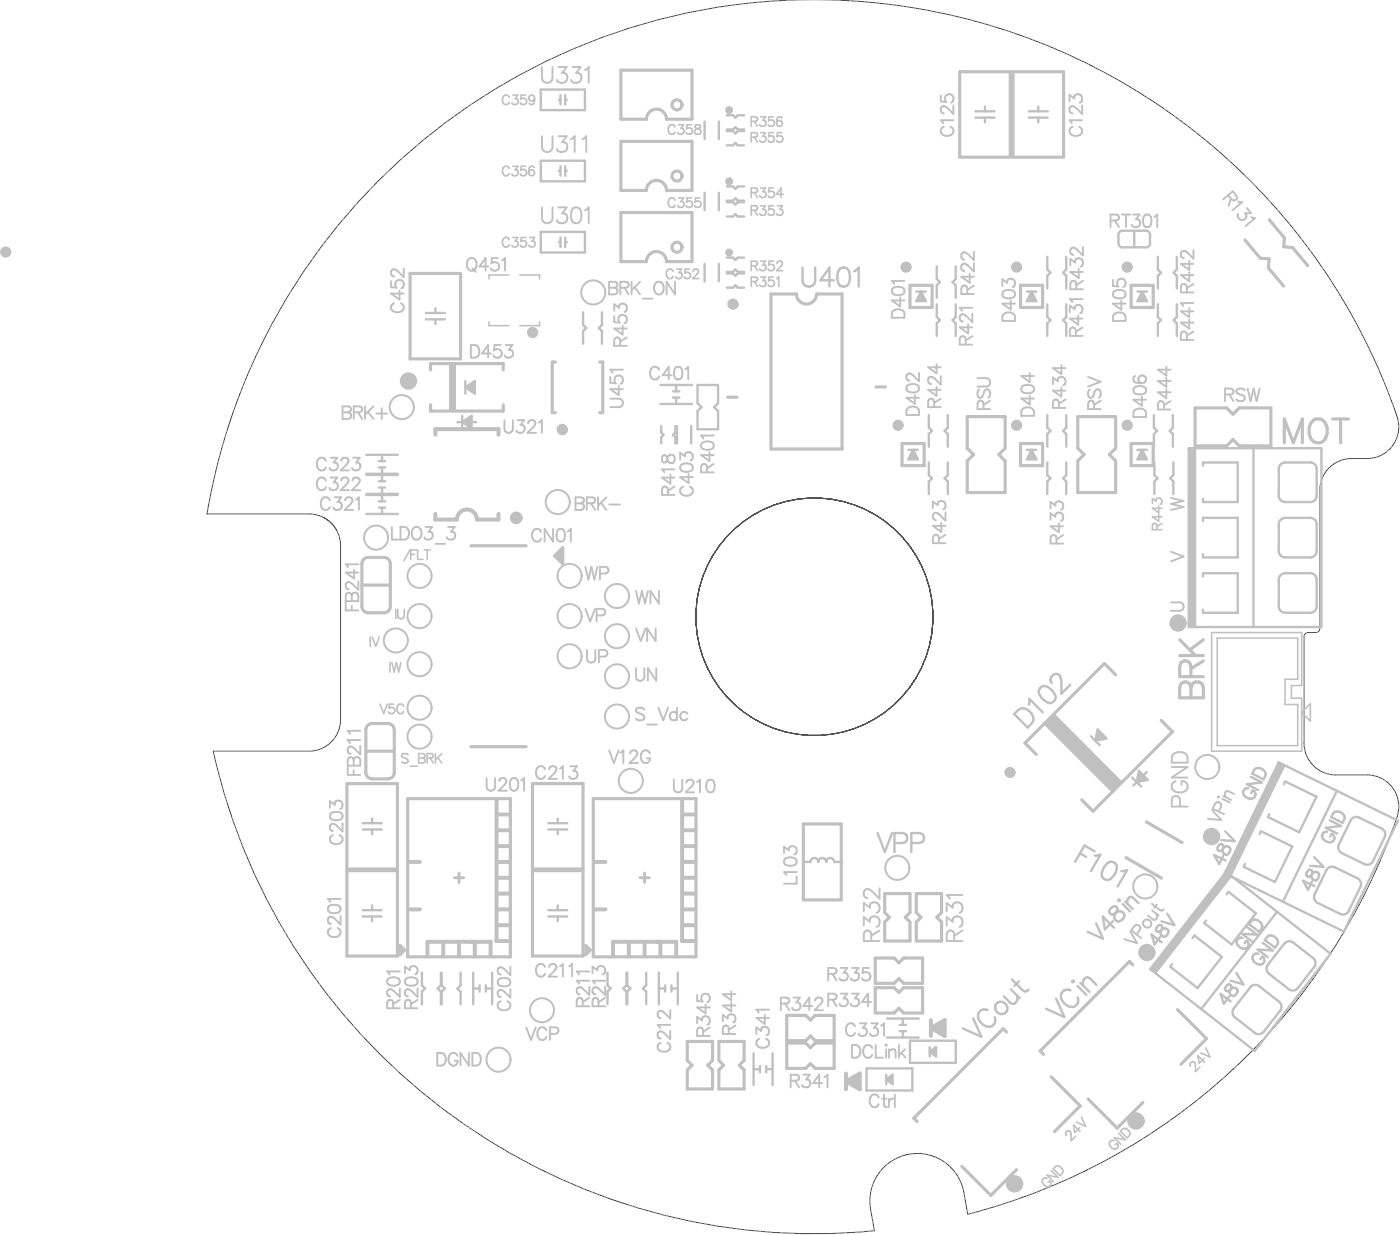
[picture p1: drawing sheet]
<svg xmlns="http://www.w3.org/2000/svg" width="295mm" height="260mm" viewBox="0 0 295 260" stroke-linecap="round" stroke-linejoin="round" font-family="sans-serif">
<g fill="none" stroke="#5a5a5a" stroke-width=".21">
<path d="M77.6 40.3a129.6 129.6 0 0 1 217 48.4 6.7 6.7 0 0 1-6.6 7.8 10.4 10.4 0 0 0-6.9 1.1 6.7 6.7 0 0 0-3.1 5.6v29.1a.83 .83 0 0 1-.8 .9h-1.7a.83 .83 0 0 0-.8 .8v22.5a6.7 6.7 0 0 0 6.7 6.6h6.6a6.7 6.7 0 0 1 6.3 8.9 129.8 129.8 0 0 1-90.4 83.6 17.8 17.8 0 0 0-2.1-7.9 10 10 0 0 0-12.1-4.2 10 10 0 0 0-6.3 11.1l.8 4.5a129.8 129.8 0 0 1-139.3-101h20.2a6.7 6.7 0 0 0 6.6-6.6v-36.6a6.7 6.7 0 0 0-6.6-6.7h-21.5a129.4 129.4 0 0 1 34-67.9zM68.1 108.9l1.4 1 1.4 1.7"/>
<circle cx="171.5" cy="129.8" r="25"/>
</g>
<circle cx="171.6" cy="129.8" r="25" fill="none" stroke="#000" stroke-width=".21"/>
<g fill="#c0c0c0">
<path d="M186.7 227.2l1.3-.9v1.9z"/>
<path d="M195.9 221.4l1.3-1v2z"/>
<path d="M97.4 88.9l2-1.4v2.7z"/>
<path d="M98 81.5l2-1.3v2.7z"/>
<path d="M194 61.4l1 2h-2z"/>
<path d="M217.3 94.7l1 2h-2z"/>
<path d="M217.3 61.4l1 2h-2z"/>
<path d="M239.9 162.3l1.9 1.9-2.3 .4z"/>
<path d="M240.6 94.7l1 2h-2z"/>
<path d="M240.6 61.4l1 2h-2z"/>
<path d="M94.7 76.6h1.3v9.9h-1.3z"/>
<path d="M178.2 227.7l2.9-1.7v3.3z"/>
<path d="M231.2 153.6l1.9 1.9-2.4 .4z"/>
<path d="M118.5 115.3v3.4l-1.7-1.7z"/>
<path d="M192.4 94.7l1 2h-2z"/>
<path d="M196.1 216.4l2.9-1.6v3.3z"/>
<path d="M221.9 150.4l14.3 14.4-1.8 1.8-14.3-14.4z"/>
<circle cx="1.2" cy="53.1" r="1.03"/>
<circle cx="86.1" cy="80.2" r="1.69"/>
<circle cx="112.2" cy="70" r="1.03"/>
<circle cx="154.4" cy="64" r="1.03"/>
<circle cx="241.6" cy="200.5" r="1.69"/>
<circle cx="189.2" cy="89.5" r="1.03"/>
<circle cx="214.1" cy="89.5" r="1.03"/>
<circle cx="214.1" cy="56.2" r="1.03"/>
<circle cx="237.4" cy="89.5" r="1.03"/>
<circle cx="237.4" cy="56.2" r="1.03"/>
<circle cx="248.2" cy="131.2" r="1.69"/>
<circle cx="255.3" cy="176.1" r="1.69"/>
<circle cx="118.4" cy="90.4" r="1.03"/>
<circle cx="213.8" cy="249.2" r="1.69"/>
<circle cx="212.8" cy="162.6" r="1.03"/>
<circle cx="239.3" cy="236" r="1.69"/>
<circle cx="190.9" cy="56.2" r="1.03"/>
</g>
<circle cx="171.6" cy="129.8" r="25" fill="none" stroke="#000" stroke-width=".21"/>
<g fill="none" stroke="#c0c0c0" stroke-width=".5">
<path d="M117.7 36h.4M117.7 21h.4M119.1 36h.3M119.1 21h.3M153.1 39.2h1.3l.5 .5 .5-.5h1.4M153.1 30.6h1.3l.5-.5 .5 .5h1.4M153.1 27.6h1.3M153.1 27.3h1.3l.5-.5 .5 .5h1.4M153.1 24.3h1.3l.5 .5 .5-.5h1.4M155.4 27.6h1.4M117.7 51h.4M118.1 50v2"/>
<path d="M119.1 51h.3M119.1 50v2M153.1 57.6h1.3l.5 .5 .5-.5h1.4M153.1 57.2h1.3l.5-.5 .5 .5h1.4M153.1 54.2h1.3l.5 .5 .5-.5h1.4M153.1 45.6h1.3l.5-.5 .5 .5h1.4M153.1 42.6h1.3l.5 .5 .5-.5h1.4M153.1 42.2h1.3M155.4 42.2h1.4M91.7 64.9v1M91.7 67.2v1M122.8 65.7v2.7"/>
<path d="M122.8 69.7v2.7M126.8 65.7v2.7M126.8 69.7v2.7M153.1 60.6h1.3l.5-.5 .5 .5h1.4M79.8 98.4h1.3M79.8 97.1h1.3M80.5 98.4v1.3M80.5 100v1.3M99.4 88.9h1M100 80.2l-2 1.3M139.3 89.7v1.3l.5 .5-.5 .5v1.4M141.8 83.7h1.3"/>
<path d="M142.3 89.7v1.3l-.5 .5 .5 .5v1.4M142.4 83.7v1.3M142.6 89.7v3.7M145.6 89.7v3.7M146.9 84.9l.9 .8-.9 .8M79.8 106.9h1.3M79.8 105.5h1.3M79.8 101.3h1.3M80.5 104.2v1.3M80.5 106.9v1.3M78.4 172.3v1M78.4 174.6v1"/>
<path d="M78.4 192.9v1M169.2 181.5h1.5M88.9 204.8v2.6l.6 .7-.6 .7M92.9 204.8v2.6l-.7 .7 .7 .7M93 204.8v2.6l.7 .7-.7 .7M99.7 208.1h1.3M101 207.4v1.4M102.4 208.1h1.3M102.4 207.4v1.4M128 204.8v2.6l.6 .7-.6 .7M132 204.8v2.6l-.7 .7 .7 .7M132.1 204.8v2.6l.7 .7-.7 .7"/>
<path d="M136.1 204.8v2.6l-.6 .7 .6 .7M138.8 208.1h1.3M140.1 207.4v1.4M141.4 208.1h1.4M141.4 207.4v1.4M158.8 225.1h1.3M161.4 225.1h1.3"/>
</g>
<g fill="none" stroke="#c0c0c0" stroke-width=".67">
<path d="M106 76.6v1.3M116.3 76.2h.7M126.3 76.2h.7M106 85.2v1.3M116.3 86.9h.7M126.3 86.9h.7M153.3 83.6h2M77.6 117.3h3.3M77.6 129h3.3M78.4 152.3h3.3M150.1 219.3v4M156.8 219.3v4"/>
<path d="M165.7 219.1h4M165.7 219.6h4l1 1M165.7 213.8h4l1 1M150.1 225.3v3.9M156.8 225.3v3.9M165.7 224.9h4"/>
</g>
<path d="M84.3 199l1 1-1 1zM123.4 199v2M134.8 184.8h2M84.6 200h.4" fill="none" stroke="#c0c0c0" stroke-width=".6"/>
<g fill="none" stroke="#c0c0c0" stroke-width=".83">
<path d="M104.7 171.5h2.7M104.9 178.1h2.5M104.9 174.8h2.5M86 191.4h2.5M86 181.5h2.5M93.4 198.3v2.7M96.7 198.3v2.9M99.2 198.3h4.2v2.7M100 198.3v2.7M104.6 198.1h2.8M104.9 191.4h2.5M104.9 181.5h2.5"/>
<path d="M104.9 194.8h2.5M104.9 188.1h2.5M104.9 184.8h2.5M125.1 191.4h2.5M125.1 181.5h2.5M129.1 198.3v2.7M132.5 198.3v2.7M135.8 198.3v2.9M138.3 198.3h4.1v2.7M139.1 198.3v2.7"/>
</g>
<path d="M91.7 90.3v1.2M105 90.3v1.2" fill="none" stroke="#c0c0c0" stroke-width=".85"/>
<path d="M103 57.9v.8M113.7 57.9v.8M103 67.7v.9M113.7 67.7v.9" fill="none" stroke="#c0c0c0" stroke-width=".33"/>
<circle cx="177.2" cy="181.5" r=".25" fill="#c0c0c0"/>
<g fill="none" stroke="#c0c0c0" stroke-width=".5">
<path d="M113.9 18.9h9.3v4.3h-9.3zM113.9 33.8h9.3v4.4h-9.3zM118.1 20v2M118.1 35v2M119.1 20v2M119.1 35v2M148.4 25.6v3.7M151.4 25.6v3.7M154.4 27.6l.5 .5 .5-.5M205.5 24.8h4M205.5 23.4h4M207.5 22.4v1"/>
<path d="M207.5 24.8v1M216.7 24.8h4M216.7 23.4h4M218.7 22.4v1M218.7 24.8v1M113.9 48.8h9.3v4.4h-9.3zM148.4 40.6v3.6M148.4 55.6v3.6M151.4 40.6v3.6M151.4 55.6v3.6M154.4 42.2l.5-.5 .5 .5M169.1 56.3v2.9a1.34 1.34 0 0 0 1.3 1.2 1.34 1.34 0 0 0 1.3-1.2v-2.9"/>
<path d="M175.7 59h-2.9l1.9-2.7v4M177 56.5a1.3 1.3 0 0 1 1.9 .6 3.3 3.3 0 0 1-.4 3 1.29 1.29 0 0 1-1.9-.5 3.3 3.3 0 0 1 .4-3.1zM179.9 57.1l1-.8v4M197.3 56.1v2.6l.7 .7-.7 .7v2.6M201.3 56.1v2.6l-.6 .7 .6 .7v2.6M220.6 54.1v2.6l.7 .7-.7 .7v2.6M224.6 54.1v2.6l-.6 .7 .6 .7v2.6M235.9 48.8l.5-.2h5a.83 .83 0 0 1 .9 .8v1.8a.83 .83 0 0 1-.9 .9h-5a.83 .83 0 0 1-.8-.9v-1.8zM238.9 48.7v3.3M243.9 54.1v2.6l.7 .7-.7 .7v2.6M247.9 54.1v2.6l-.7 .7 .7 .7v2.6M89.7 65.9h4"/>
<path d="M89.7 67.2h4M122.8 68.4l.7 .7-.7 .6M126.8 68.4l-.7 .7 .7 .6M193 61.4h2M194 61.4l1 2h-2zM197.3 64.1v2.6l.7 .7-.7 .7v2.6M201.3 64.1v2.6l-.6 .7 .6 .7v2.6M216.3 61.4h2M217.3 61.4l1 2h-2zM220.6 64.1v2.6l.7 .7-.7 .7v2.6M224.6 64.1v2.6l-.6 .7 .6 .7v2.6M239.6 61.4h2"/>
<path d="M240.6 61.4l1 2h-2zM243.9 64.1v2.6l.7 .7-.7 .7v2.6M247.9 64.1v2.6l-.7 .7 .7 .7v2.6M77.1 100h6.7M77.1 99.7h6.7M77.1 95.8h6.7M80.5 95.8v1.3M97.4 88.9l2-1.4v2.7zM97.4 88.9h-1M97.4 87.5v2.7M98 80.2v2.7M100 80.2v2.7l-2-1.4"/>
<path d="M139.1 81h6.7M139.1 85h6.7M141.8 82.4h1.3M142.4 81v1.4M146.9 84.9v-3.9h4.4v3.9l-.9 .8 .9 .8v3.9h-4.4v-3.9M191.4 94.7h2M192.4 94.7l1 2h-2zM195.7 97.4v2.6l.6 .7-.6 .7v2.6M195.7 87.4v2.6l.6 .7-.6 .7v2.6M199.7 97.4v2.6l-.7 .7 .7 .7v2.6M199.7 87.4v2.6l-.7 .7 .7 .7v2.6M216.3 94.7h2"/>
<path d="M217.3 94.7l1 2h-2zM220.6 97.4v2.6l.7 .7-.7 .7v2.6M220.6 87.4v2.6l.7 .7-.7 .7v2.6M224.6 97.4v2.6l-.6 .7 .6 .7v2.6M224.6 87.4v2.6l-.6 .7 .6 .7v2.6M239.6 94.7h2M240.6 94.7l1 2h-2zM243.1 87.4v2.6l.6 .7-.6 .7v2.6M243.2 97.4v2.6l.6 .7-.6 .7v2.6M247.1 87.4v2.6l-.7 .7 .7 .7v2.6M247.2 97.4v2.6l-.7 .7 .7 .7v2.6M250.4 94.4h28v37.6h-28z"/>
<path d="M250.4 94.4l.4 .3v37.3M251.1 94.4v37.6M251.4 94.4v37.6M251.8 94.4v37.6M253.4 98v-.6h7.3v8.3h-7.3v-.7M264.1 94.4v37.6M269.9 97.6l.8-.2h5.3a1.33 1.33 0 0 1 1.4 1.3v5.7a1.33 1.33 0 0 1-1.4 1.3h-5.3a1.33 1.33 0 0 1-1.3-1.3v-5.7l.1-.4zM77.1 108.2h6.7M77.1 104.2h6.7M77.1 104h6.7M79.8 102.6h1.3M80.5 102.6v1.4"/>
<path d="M253.4 109.7v-.7h7.3v8.3h-7.3v-.6M269.9 109.3l.8-.3h5.3a1.33 1.33 0 0 1 1.4 1.4v5.6a1.33 1.33 0 0 1-1.4 1.3h-5.3a1.33 1.33 0 0 1-1.3-1.3v-5.6l.1-.5zM253.4 121.3v-.6h7.3v8.3h-7.3v-.7M269.9 120.9l.8-.2h5.3a1.33 1.33 0 0 1 1.4 1.3v5.7a1.33 1.33 0 0 1-1.4 1.3h-5.3a1.33 1.33 0 0 1-1.3-1.3v-5.7l.1-.4zM214.6 149.4a2.18 2.18 0 0 1 3.1 1.7v.6l-.3 .5-.9 .9-2.8-2.8zM216.7 148.3l.1-1.2 2.9 2.9M219.3 144.7a1.83 1.83 0 0 1 2.4 .8l.6 .8a1.23 1.23 0 0 1-.3 1.3 1.23 1.23 0 0 1-1.3 .3 3.3 3.3 0 0 1-1.9-2.4zM221.6 143.8a.99 .99 0 0 1-.2-1.3l.6-.5a.98 .98 0 0 1 1.4 .7l.2 .7v2.6l1.9-1.8M229.8 155l1.9 1.9M231.2 153.6l1.9 1.9-2.4 .4zM76.4 173.3h4M76.4 174.6h4"/>
<path d="M115.5 173.3h4M115.5 174.6h4M117.5 172.3v1M117.5 174.6v1M184.9 175.4l1.5 4 1.5-4M188.4 177.5h1.7a1.05 1.05 0 0 0 1-1.1 1.05 1.05 0 0 0-1-1h-1.7v4M192 177.5h1.7a1.05 1.05 0 0 0 1-1.1 1.05 1.05 0 0 0-1-1h-1.7v4M227.5 179.6l1.3 .8M230.6 179.2l-2.1-1.2-2 3.5M238.5 163.7l1.9 1.9M239.5 164.6l-.8 .8M239.9 162.3l1.9 1.9-2.3 .4z"/>
<path d="M241.6 162.5l-.7 .7M257 177.7a1 1 0 0 0-.4 1.4l.3 .1a1.46 1.46 0 0 0 1.1-.9 .74 .74 0 0 1 .9 0 .74 .74 0 0 1 .2 .8l-.2 .5a.76 .76 0 0 1-1 .2 .76 .76 0 0 1-.3-1l.1-.5a.54 .54 0 0 0-.7-.6zM258.1 175l2 2.1-2.9-.2M263 165.9a.98 .98 0 0 0-1.1 .7 .98 .98 0 0 0 .5 1.2 1.16 1.16 0 0 0 1.3 .4 1.16 1.16 0 0 0 .8-1.1l-.3-.5-.3-.2-.3 .6M263.5 163.5l2.3 1.2-3.1 .4 2.3 1.2M264.2 162.1a1.42 1.42 0 0 1 1.6-.2 1.42 1.42 0 0 1 .8 1.4l-.4 .8-2.4-1.2zM265.3 175.6l.3-.6 6.6 3.2-3.6 7.5-6.6-3.2 .3-.6M269.4 160.5l25.1 12.3-11.4 23.3-25.1-12.2zM269.7 160.7l-11.4 23.3M270 160.8l-11.4 23.3M270.3 160.9l-11.4 23.4M270.5 165.1l.2-.6 6.6 3.2-3.6 7.5-6.6-3.2 .3-.6"/>
<path d="M270.6 161.1l-11.4 23.3M279.6 175.1a.98 .98 0 0 0-1.1 .7 .98 .98 0 0 0 .6 1.2 1.16 1.16 0 0 0 1.2 .3 1.16 1.16 0 0 0 .8-1l-.3-.6-.3-.1-.3 .5M280.1 172.7l2.4 1.2-3.2 .4 2.4 1.2M280.8 171.2a1.42 1.42 0 0 1 1.6-.2 1.42 1.42 0 0 1 .8 1.4l-.4 .8-2.4-1.2zM281.6 166.5l-11.3 23.3M284.8 172.4a1.33 1.33 0 0 1 1.5-.3l4.8 2.3a1.33 1.33 0 0 1 .6 1.8l-2.5 5.1a1.33 1.33 0 0 1-1.8 .6l-4.7-2.3a1.33 1.33 0 0 1-.7-1.8zM76.4 192.9h4M76.4 191.6h4M78.4 190.6v1M115.5 192.9h4M115.5 191.6h4M117.5 190.6v1"/>
<path d="M117.5 192.9v1M170.7 181.5a.83 .83 0 0 1 .9-.9 .83 .83 0 0 1 .8 .9 .83 .83 0 0 1 .8-.9 .83 .83 0 0 1 .9 .9 .83 .83 0 0 1 .8-.9 .83 .83 0 0 1 .8 .9h1.5M230.6 180.1l1.2-.2-2 3.5M230.9 194.4l1.4 3.2-3.2-1.4M233.3 181.7a1.23 1.23 0 0 1 1.4-.1 1.23 1.23 0 0 1 .6 1.2 3.3 3.3 0 0 1-1.9 2.5 1.3 1.3 0 0 1-1.3-1.5l.3-.9zM233.9 191.4l-.3 .5a.67 .67 0 0 0 1 .5 1.37 1.37 0 0 1 2.2-.1l.1 .4a1.31 1.31 0 0 1-1.7 1.2 1.07 1.07 0 0 1-.2-1.6l.3-.5a.67 .67 0 0 0-.6-1.1zM234.4 194l-1.6 1.6-.5-2.6 2.4 2.3M235.6 189.4h.2v.3h-.2zM236.2 183.4l1.2-.2-2 3.4M236.5 190.3l1.6 1.6M237 189.8l1.6 1.6M239.8 190.1l-1.1-1.1-.4-.2-.7 .4-.1 1.1"/>
<path d="M243.9 194.9l-.4 .8a.54 .54 0 0 0 .8 .4 1.1 1.1 0 0 1 1.7-.4 .93 .93 0 0 1-.2 1.2 .93 .93 0 0 1-1.2 0 1.23 1.23 0 0 1 .2-1.4 .54 .54 0 0 0-.6-.8zM244.4 197.3l-1.2 1.5-.6-2.1 2.1 1.6M245.9 192.3l1.5 2.5-2.7-.8M251.2 197.5l.4-.6 5.8 4.6-5.1 6.5-5.8-4.5 .4-.5M257.7 180.2l-.8 1.7-1.1-1.9 2.4 1.1M258.3 183.6l22 17.2-16 20.4-22-17.2zM258.4 188.3l.4-.5 5.8 4.5-5.2 6.5-5.7-4.5 .4-.5M258.5 183.8l-15.9 20.4M258.8 184l-16 20.4M259.1 184.2l-16 20.4M259.3 184.4l-15.9 20.4M261.8 197.4a.98 .98 0 0 0-1.2 .6 .98 .98 0 0 0 .3 1.2 1.16 1.16 0 0 0 1.2 .6 1.16 1.16 0 0 0 .9-.9l-.1-.6-.3-.2-.4 .5"/>
<path d="M262.7 195.2l2.1 1.6-3.2-.2 2.1 1.6M263.7 193.9a1.42 1.42 0 0 1 1.6 0 1.42 1.42 0 0 1 .5 1.6l-.5 .7-2.2-1.6zM266 198.5l2.1 1.6-3.2-.2 2.2 1.6M267 197.2a1.42 1.42 0 0 1 1.6 .1 1.42 1.42 0 0 1 .5 1.5l-.5 .7-2.1-1.6zM269 192l-15.9 20.4M270.6 198.7a1.33 1.33 0 0 1 1.8-.3l4.2 3.3a1.33 1.33 0 0 1 .3 1.9l-3.5 4.4a1.33 1.33 0 0 1-1.9 .3l-4.2-3.3a1.33 1.33 0 0 1-.2-1.9zM275.7 183.1a1 1 0 0 0-.3 1.4l.2 .1a1.45 1.45 0 0 0 1.1-.9 .74 .74 0 0 1 .9 0 .74 .74 0 0 1 .3 .8l-.3 .5a.76 .76 0 0 1-1 .2 .76 .76 0 0 1-.3-1l.1-.5a.54 .54 0 0 0-.7-.6zM276.4 185.6l-.8 1.7-1.1-1.9 2.4 1.2M276.8 180.4l2 2.1-2.8-.2M279.7 182.8a1.33 1.33 0 0 1 1.5-.2l4.8 2.3a1.33 1.33 0 0 1 .6 1.8l-2.5 5.1a1.33 1.33 0 0 1-1.8 .6l-4.8-2.3a1.33 1.33 0 0 1-.6-1.8zM88.9 208.8v2.6M92.9 208.8v2.6"/>
<path d="M93 208.8v2.6M97 204.8v2.6l-.6 .7 .6 .7v2.6M99.7 204.8v6.6M103.7 204.8v6.6M128 208.8v2.6M132 208.8v2.6M132.1 208.8v2.6M136.1 208.8v2.6M138.8 204.8v6.6M142.8 204.8v6.6M186.9 218.4h6.6M186.9 214.4h6.6"/>
<path d="M189.5 217.1h1.4M189.5 215.8h1.4M190.2 214.4v1.4M190.2 217.1v1.3M191.7 219.1h9.6v4.7h-9.6zM205 214.4l1.7 3.9-3.9-1.8M208 212.7a1.38 1.38 0 0 0-1.6 .2 1.38 1.38 0 0 0-.2 1.6 2.25 2.25 0 0 0 2.8 1.5 1.42 1.42 0 0 0 .5-1.9M210.2 211.1a1.32 1.32 0 0 1 2 .8 1.32 1.32 0 0 1-1.5 1.6 1.35 1.35 0 0 1-1-1.1 1.35 1.35 0 0 1 .5-1.3zM213 208.3l1.8 1.9M213.2 206.2l2.2 2.3 .6 .3 .6-.5M214.3 209.6l-.1 1.2-.4 .4-.4 .2-.6-.3-1.3-1.3M214.6 206.6l-.9 .9"/>
<path d="M222.5 210.2l1.7 3.9-3.9-1.7M225.5 208.5a1.38 1.38 0 0 0-1.6 .2 1.38 1.38 0 0 0-.3 1.7 2.25 2.25 0 0 0 2.9 1.5 1.42 1.42 0 0 0 .5-1.9M225.9 206.5h.3v.3h-.3zM227 207.6l1.9 1.8M227.6 206.9l1.9 1.9M231 207.3l-1.4-1.3-.5-.3-.4 .2-.4 .4-.2 1.2M258.5 207.4l-.5 .8a.54 .54 0 0 0 .9 .4 1.1 1.1 0 0 1 1.7-.4 .93 .93 0 0 1-.2 1.2 .93 .93 0 0 1-1.2 0 1.22 1.22 0 0 1 .2-1.5 .54 .54 0 0 0-.6-.7zM258.9 209.8l-1.1 1.5-.7-2.1 2.2 1.6M260.4 204.8l1.6 2.4-2.8-.7M263.4 207.8a1.33 1.33 0 0 1 1.9-.2l4.2 3.3a1.33 1.33 0 0 1 .2 1.9l-3.5 4.4a1.33 1.33 0 0 1-1.9 .2l-4.2-3.2a1.33 1.33 0 0 1-.2-1.9zM265.1 200.8a.98 .98 0 0 0-1.2 .5 .98 .98 0 0 0 .3 1.2 1.16 1.16 0 0 0 1.2 .6 1.16 1.16 0 0 0 1-.9l-.2-.6-.3-.2-.4 .5M158.8 221.8v6.6"/>
<path d="M160.1 224.4v1.4M161.4 224.4v1.4M162.7 221.8v6.6M182.5 224.9h9.7v4.7h-9.7zM186.7 227.2l1.3-.9v1.9zM186.7 226.3v1.9M195.9 220.4v2M195.9 221.4l1.3-1v2z"/>
</g>
<g fill="none" stroke="#c0c0c0" stroke-width=".83">
<path d="M104.6 168.4v29.7M143.7 168.4v29.7h2.8M143.8 171.5h2.7M144 178.1h2.5M144 174.8h2.5M100 198.3h-10v2.7M129.1 198.3h10M144 194.8h2.5M144 191.4h2.5M144 188.1h2.5M144 184.8h2.5M144 181.5h2.5"/>
<path d="M196.1 214.8v3.3M196.1 216.4l2.9-1.6v3.3zM178.2 227.7l2.9-1.7v3.3zM178.2 226v3.3"/>
<circle cx="153.6" cy="23.2" r=".42"/>
<circle cx="153.6" cy="38.2" r=".42"/>
<circle cx="153.6" cy="53.2" r=".42"/>
<circle cx="154.8" cy="64.1" r=".42"/>
<circle cx="118.5" cy="90.5" r=".67"/>
</g>
<g fill="none" stroke="#c0c0c0" stroke-width=".67">
<path d="M130.8 14.8h15v10.3h-5.4a2.11 2.11 0 0 0-2.1-2.1 2.11 2.11 0 0 0-2.1 2.1h-5.4zM202.2 15.1h10.6v18h-10.6zM213.4 15.1h10.6v18h-10.6zM130.8 29.8h15v10.3h-5.4a2.11 2.11 0 0 0-2.1-2.1 2.11 2.11 0 0 0-2.1 2.1h-5.4zM86.4 57.6h10.6v18h-10.6zM130.8 44.7h15v10.4h-5.4a2.11 2.11 0 0 0-2.1-2.1 2.11 2.11 0 0 0-2.1 2.1h-5.4zM262.3 50.5l3.2 3.9 1.9 .1-.2 1.9 3.2 3.8M267.4 46.2l3.2 3.9-.2 1.9 1.9 .1 3.2 3.8M106 76.6h-15.3v1.3M116.3 76.2v10.7M127 76.2v10.7M162.4 61.9h5.4a2.11 2.11 0 0 0 2.1 2.1 2.11 2.11 0 0 0 2.1-2.1h5.4v32.6h-15z"/>
<path d="M191.7 60.1h4.7v4.6h-4.7zM215 60.1h4.6v4.6h-4.6zM238.3 60.1h4.6v4.6h-4.6zM90.7 85.2v1.3h15.3M184.5 81.5h2M190 93.4h4.7v4.6h-4.7zM203.8 87.7h7.9v6.7l-1.3 1.3 1.3 1.3v6.7h-7.9v-6.7l1.3-1.3-1.3-1.3zM215 93.4h4.6v4.6h-4.6zM227 87.7h8v6.7l-1.3 1.3 1.3 1.3v6.7h-8v-6.7l1.4-1.3-1.4-1.3zM238.3 93.4h4.6v4.6h-4.6zM251.8 85.9h6.6l1.3 1.3 1.4-1.3h6.6v8h-6.6l-1.4-1.4-1.3 1.4h-6.6zM270.5 93.2v-5l1.9 5 2-5v5"/>
<path d="M276.7 88.4a1.9 1.9 0 0 1 2.9 1.7 2.77 2.77 0 0 1-1.4 3.1 1.96 1.96 0 0 1-2.4-1.9 3 3 0 0 1 .9-2.9zM280.7 88.2h3.4M282.4 88.2v5M77.6 117.3a1.33 1.33 0 0 0-1.4 1.4v9a1.33 1.33 0 0 0 1.4 1.3M80.9 117.3a1.33 1.33 0 0 1 1.3 1.4v9a1.33 1.33 0 0 1-1.3 1.3M99.2 114.9h11.6M118.5 115.3v3.4l-1.7-1.7zM76.2 123.2h6M248.5 138h5M248.5 134.7l3.3 3.3M253.5 139.1l-2.6 1.7M253.5 134.7l-2.9 2.1"/>
<path d="M77.1 158.1h6M78.4 152.3a1.33 1.33 0 0 0-1.3 1.3v9a1.33 1.33 0 0 0 1.3 1.4h3.3a1.33 1.33 0 0 0 1.4-1.4v-9a1.33 1.33 0 0 0-1.4-1.3M99.2 157.2h11.6M220.1 152.2l14.3 14.4M221.9 150.4l14.3 14.4M235 142.1l-2.4-2.4-16.7 16.7 2.4 2.4M244.6 151.6l2.4 2.4-16.7 16.8-2.4-2.4M249 143.8a1.13 1.13 0 0 1 1.6 .3l.3 .7a1.31 1.31 0 0 1 1.3-1.3 1.31 1.31 0 0 1 1.3 1.3v2.1h-5v-2.1l.2-.7zM250.9 142.5v-2.2l-.3-.7a1.15 1.15 0 0 0-1.9 0l-.2 .7v2.2h5M250.9 144.8v2.1M73.1 165h10.6v18h-10.6zM85.9 168.1h21.6v33.3h-21.6z"/>
<path d="M112.2 165h10.6v18h-10.6zM125 168.1h21.6v33.3h-21.6zM169.2 173.5h8v16h-8zM241.5 173l7.5 4.4M73.1 183.3h10.6v18h-10.6zM112.2 183.3h10.6v18h-10.6zM186.4 188.1h5.3v4l-1 1 1 1v4h-5.3v-4l1-1-1-1zM193 188.1h5.3v4l-1 1 1 1v4h-5.3v-4l1-1-1-1zM237.2 180.5l7.5 4.4M150.1 219.3h-5.3v4l1 1-1 1v3.9h5.3M156.8 219.3h-5.4v4l1 1-1 1v3.9h5.4M165.7 213.8v5.3"/>
<path d="M165.7 219.6v5.3M170.7 214.8l1-1h4v5.3h-4l-1-1-1 1M184.4 207.9h4l1 1 1-1h4v5.4h-4l-1-1-1 1h-4zM184.4 201.7h4l1 1 1-1h4v5.3h-4l-1-1-1 1h-4zM212 217.3l-.7-.7-18.8 18.8 .7 .7M238.6 203.1l-.7-.7-18.8 18.9 .7 .7M248.1 212.5l6.1 6.2-5.4 5.4M150.1 223.3l-1 1 1 1M156.8 223.3l-1 1 1 1M170.7 220.6l1-1h4v5.3h-4l-1-1-1 1M221.4 226.7l6.2 6.1-5.5 5.4M229.2 231.4l6.2 6.1 5.4-5.4"/>
<path d="M202.6 245.5l6.1 6.2 5.4-5.5"/>
<circle cx="142.6" cy="37.1" r="1.06"/>
<circle cx="142.6" cy="22.1" r="1.06"/>
<circle cx="142.6" cy="52" r="1.06"/>
<circle cx="112.1" cy="69.9" r=".67"/>
</g>
<g fill="none" stroke="#c0c0c0" stroke-width=".33">
<path d="M107.3 20.5a.73 .73 0 0 0-.9-.5 .73 .73 0 0 0-.6 .8 .87 .87 0 0 0 .2 .9 .87 .87 0 0 0 1 .2l.3-.4M107.3 35.5a.73 .73 0 0 0-.9-.5 .73 .73 0 0 0-.6 .8 .87 .87 0 0 0 .2 .9 .87 .87 0 0 0 1 .2l.3-.4M108 20h1.1l-.6 .8a.66 .66 0 0 1 .5 1.1 .66 .66 0 0 1-1.2-.3M108 35h1.1l-.6 .8a.66 .66 0 0 1 .5 1 .66 .66 0 0 1-1.2-.2M110.8 20h-1l-.1 .9a.71 .71 0 0 1 1.1 0 .71 .71 0 0 1-.2 1 .71 .71 0 0 1-1-.3M110.8 35h-1l-.1 .9a.71 .71 0 0 1 1.1-.1 .71 .71 0 0 1-.2 1.1 .71 .71 0 0 1-1-.3M112.5 35.3a.59 .59 0 0 0-.8-.2l-.2 .3-.1 .9M112.6 20.7a.94 .94 0 0 1-.7 1.3l-.4-.3M142.2 26.7a.73 .73 0 0 0-.8-.4 .73 .73 0 0 0-.6 .7 .87 .87 0 0 0 .2 1 .87 .87 0 0 0 .9 .2l.3-.4M143 26.3h1l-.6 .7a.66 .66 0 0 1 .5 1.1 .66 .66 0 0 1-1.1-.2M145.7 26.3h-1l-.1 .8a.71 .71 0 0 1 1.1 0 .71 .71 0 0 1-.1 1.1 .71 .71 0 0 1-1.1-.3M146.5 26.4a.4 .4 0 0 0 .2 .6 .72 .72 0 0 1 .8 .3 .72 .72 0 0 1 0 .9 .81 .81 0 0 1-1.2-.3 .99 .99 0 0 1 1.2-1l.1-.4a.75 .75 0 0 0-1.1-.1z"/>
<path d="M158.3 25.5h1.1l.2-.3-.1-.4-.4-.2h-.8v2M158.3 28.9l1.1-.1 .2-.3-.1-.4-.4-.2h-.8v2M158.9 25.5l.7 1.1M158.9 28.9l.7 1M160.2 24.6h1.1l-.6 .8a.66 .66 0 0 1 .5 1 .66 .66 0 0 1-1.2-.2M160.2 27.9h1.1l-.6 .8a.66 .66 0 0 1 .5 1.1 .66 .66 0 0 1-1.2-.3M160.2 39.6h1.1l-.6 .7a.66 .66 0 0 1 .5 1.1 .66 .66 0 0 1-1.2-.2M162.9 24.6h-.9l-.1 .9a.71 .71 0 0 1 1.1-.1 .71 .71 0 0 1-.2 1.1 .71 .71 0 0 1-1-.3M162.9 27.9h-.9l-.1 .9a.71 .71 0 0 1 1.1 0 .71 .71 0 0 1-.2 1 .71 .71 0 0 1-1-.3M162.9 39.6h-.9l-.1 .8a.71 .71 0 0 1 1.1 0 .71 .71 0 0 1-.2 1.1 .71 .71 0 0 1-1-.3M164.7 27.9h-.9l-.1 .9a.71 .71 0 0 1 1 0 .71 .71 0 0 1-.1 1 .71 .71 0 0 1-1-.3M164.7 24.9a.59 .59 0 0 0-.8-.2l-.2 .3-.1 .9"/>
<path d="M103 57.9h4.2M107.3 50.5a.73 .73 0 0 0-.9-.5 .73 .73 0 0 0-.6 .8 .87 .87 0 0 0 .2 .9 .87 .87 0 0 0 1 .2l.3-.4M108 50h1.1l-.6 .8a.67 .67 0 0 1 .5 1 .67 .67 0 0 1-1.2-.2M109.5 57.9h4.2M110.8 50h-1l-.1 .8a.71 .71 0 0 1 1.1 0 .71 .71 0 0 1-.2 1.1 .71 .71 0 0 1-1-.3M111.6 50h1l-.5 .8a.66 .66 0 0 1 .5 1 .66 .66 0 0 1-1.2-.2M141.8 57.1a.73 .73 0 0 0-.8-.5 .73 .73 0 0 0-.6 .8 .87 .87 0 0 0 .2 1 .87 .87 0 0 0 .9 .2l.3-.4M142.2 42.1a.73 .73 0 0 0-.8-.4 .73 .73 0 0 0-.6 .7 .87 .87 0 0 0 .2 1 .87 .87 0 0 0 .9 .2l.3-.4M142.5 56.7h1.1l-.6 .7a.66 .66 0 0 1 .5 1.1 .66 .66 0 0 1-1.1-.2M143 41.7h1l-.6 .7a.66 .66 0 0 1 .5 1.1 .66 .66 0 0 1-1.1-.2M145.3 56.7h-1l-.1 .8a.71 .71 0 0 1 1.1 0 .71 .71 0 0 1-.1 1 .71 .71 0 0 1-1.1-.2M145.7 41.7h-1l-.1 .8a.71 .71 0 0 1 1.1 0 .71 .71 0 0 1-.1 1.1 .71 .71 0 0 1-1.1-.3"/>
<path d="M146 57.1l.4-.4 .7 .1a.62 .62 0 0 1-.2 .9l-1 1h1.3M147.5 41.7h-1l-.1 .8a.71 .71 0 0 1 1.1 0 .71 .71 0 0 1-.1 1.1 .71 .71 0 0 1-1.1-.3M158.3 40.5l1.1-.1 .2-.2-.1-.4-.4-.2h-.8v2M158.3 44.3l1.1-.1 .2-.3-.1-.4-.4-.2h-.8v2M158.3 55.9l1.1-.1 .2-.2-.1-.4-.4-.2h-.8v2M158.3 59.3l1.1-.1 .2-.3-.1-.4-.4-.2h-.8v2M158.9 59.3l.7 1M158.9 44.3l.7 1M158.9 55.9l.7 1.1M158.9 40.5l.7 1.1M160.2 58.3h1.1l-.6 .8a.66 .66 0 0 1 .5 1.1 .66 .66 0 0 1-1.2-.3M160.2 43.3h1.1l-.6 .8a.66 .66 0 0 1 .5 1.1 .66 .66 0 0 1-1.2-.3"/>
<path d="M160.2 55h1.1l-.6 .7a.66 .66 0 0 1 .5 1.1 .66 .66 0 0 1-1.2-.2M162.9 58.3h-.9l-.1 .9a.71 .71 0 0 1 1.1 0 .71 .71 0 0 1-.2 1 .71 .71 0 0 1-1-.3M162.9 43.3h-.9l-.1 .9a.71 .71 0 0 1 1.1 0 .71 .71 0 0 1-.2 1 .71 .71 0 0 1-1-.3M162.9 55h-.9l-.1 .8a.71 .71 0 0 1 1.1 0 .71 .71 0 0 1-.2 1.1 .71 .71 0 0 1-1-.3M163.6 58.7l.5-.4v2M163.7 55.5l.4-.5 .6 .2a.62 .62 0 0 1-.2 .8l-.9 1h1.3M163.8 43.3h1l-.5 .8a.66 .66 0 0 1 .4 1.1 .66 .66 0 0 1-1.1-.3M165 40.9h-1.4l.9-1.3v2M103 68.6h4.2M109.5 68.6h4.2M86.4 115.8l-1.3 2.2M86.5 116.7h.8"/>
<path d="M87.8 115.8h-1.3v2M88 115.8v2h1.1M89.3 115.8h1.4M90 115.8v2M242.8 106v-1.1l.7 .6a.66 .66 0 0 1 1.1-.5 .66 .66 0 0 1-.2 1.2M243.7 111.5l-.1-1.1-.3-.2-.3 .1-.2 .4v.8h2M244.1 108.3v1.4l-1.3-.9h2M244.1 106.5v1.5l-1.3-1h2M244.8 110.2l-1.1 .7M78 134.1v2M78.4 134.1l.8 2 .7-2M82.1 139.5v2"/>
<path d="M82.6 139.5l.4 2 .5-2 .5 2 .5-2M83.4 128.3v2M83.8 128.3v1.4a.67 .67 0 0 0 .7 .6 .67 .67 0 0 0 .6-.6v-1.4M255.2 133.2h19v11.1h-2.2v2.7h2.2v11.1h-19zM256.4 134.3h17v8.7h-2.7v5.3h2.7v8.7h-17zM80.1 148.2l.7 2 .8-2M83 148.2h-1l-.1 .9a.71 .71 0 0 1 1.1 0 .71 .71 0 0 1-.1 1 .71 .71 0 0 1-1.1-.2M85 148.7a.73 .73 0 0 0-.8-.5 .73 .73 0 0 0-.6 .8 .87 .87 0 0 0 .2 .9 .87 .87 0 0 0 1 .2l.2-.3M86 158.9a.75 .75 0 0 0-.8-.3 .75 .75 0 0 0-.6 .5l.2 .3 .8 .3a.49 .49 0 0 1 .4 .4 .49 .49 0 0 1-.2 .4 .92 .92 0 0 1-1.2-.1M88.2 158.6h.8l.4 .2v.6l-.4 .2a.52 .52 0 0 1 .5 .5 .52 .52 0 0 1-.5 .5h-.8zM88.2 159.6h.8M90 159.6l1.1-.1 .2-.3-.1-.4-.4-.2h-.8v2"/>
<path d="M90.6 159.6l.7 1M91.7 158.6v2M92.2 159.5l.9 1.1M93.1 158.6l-1.4 1.4M276 148.2v3.6l-1.8-1.8zM86.4 161.3h1.5M224.6 239v-.6l.6-.3a.62 .62 0 0 1 .4 .7v1.4l1-1M227.4 237.4l-1 1-.3-1.6 1.5 1.4M227.8 235.2l.9 1.9-2-.9M235.6 238.5l1.5 1.5-2.4-.5 1.4 1.4M236.5 237.7a1.07 1.07 0 0 1 1.2 .2 1.07 1.07 0 0 1 .2 1.2l-.5 .5-1.4-1.4zM250.8 224.4v-.6l.6-.3a.62 .62 0 0 1 .4 .7v1.4l1-1"/>
<path d="M253.6 222.8l-1 1.1-.2-1.7 1.4 1.5M254 220.6l.9 1.9-2-.8M220.6 248.1a.73 .73 0 0 0-1 .2 .73 .73 0 0 0 .2 1 .87 .87 0 0 0 .8 .5 .87 .87 0 0 0 .8-.5l-.1-.5-.2-.2-.3 .3M221.5 246.5l1.4 1.4-2.3-.5 1.4 1.4M221.9 246.1l.5-.5a1.07 1.07 0 0 1 1.2 .2 1.07 1.07 0 0 1 .2 1.2l-.5 .5zM234.7 240.2a.73 .73 0 0 0-.9 .2 .73 .73 0 0 0 .1 1 .87 .87 0 0 0 .8 .5 .87 .87 0 0 0 .8-.5v-.5l-.2-.2-.4 .3"/>
<circle cx="112" cy="20.6" r=".62"/>
<circle cx="112" cy="36.4" r=".62"/>
<circle cx="164.2" cy="26" r=".62"/>
<circle cx="1.2" cy="53.1" r="1.01"/>
<circle cx="190.9" cy="56.2" r="1.01"/>
<circle cx="214.2" cy="56.2" r="1.01"/>
<circle cx="237.4" cy="56.2" r="1.01"/>
<circle cx="112.2" cy="70" r="1.01"/>
<circle cx="154.4" cy="64" r="1.01"/>
<circle cx="86" cy="80.2" r="1.66"/>
<circle cx="118.4" cy="90.4" r="1.01"/>
<circle cx="189.2" cy="89.5" r="1.01"/>
<circle cx="214.2" cy="89.5" r="1.01"/>
<circle cx="237.4" cy="89.5" r="1.01"/>
<circle cx="248.2" cy="131.2" r="1.66"/>
<circle cx="212.8" cy="162.6" r="1.01"/>
<circle cx="255.2" cy="176.1" r="1.66"/>
<circle cx="241.6" cy="200.5" r="1.66"/>
<circle cx="239.3" cy="236" r="1.66"/>
<circle cx="213.7" cy="249.2" r="1.66"/>
</g>
<path d="M95.7 184.8h2M96.7 183.8v2M123.4 199l1 1-1 1M135.8 183.8v2M123.7 200h.4" fill="none" stroke="#c0c0c0" stroke-width=".6"/>
<path d="M91.7 90.3h13.3M91.7 108.2v1.2h4.5a2.11 2.11 0 0 1 2.2-2.1 2.11 2.11 0 0 1 2.1 2.1h4.5v-1.2" fill="none" stroke="#c0c0c0" stroke-width=".85"/>
<g fill="none" stroke="#c0c0c0" stroke-width=".4">
<path d="M114.2 14.1v2.4a1.12 1.12 0 0 0 1.1 .9 1.12 1.12 0 0 0 1.1-.9v-2.4M117.6 14.1h1.8l-1 1.3a1.07 1.07 0 0 1 1.1 1.2 1.07 1.07 0 0 1-1.4 .8l-.5-.1-.3-.5M120.6 14.1h1.7l-.9 1.3a1.07 1.07 0 0 1 1.1 1.2 1.07 1.07 0 0 1-1.4 .8l-.5-.1-.3-.5M123.2 14.7l.8-.6v3.3M114.2 28.7v2.4a1.12 1.12 0 0 0 1.1 .9 1.12 1.12 0 0 0 1.1-.9v-2.4M117.6 28.7h1.8l-1 1.2a1.07 1.07 0 0 1 1.1 1.3 1.07 1.07 0 0 1-1.4 .8l-.5-.2-.3-.4M120.3 29.3l.8-.6v3.3M122.7 29.3l.8-.6v3.3M198.2 20.1v1.3l1.1 .1a.94 .94 0 0 1 0-1.4 .94 .94 0 0 1 1.4 .1 .94 .94 0 0 1-.4 1.4M198.8 26.7a.98 .98 0 0 0-.6 1.1 .98 .98 0 0 0 1 .8 1.17 1.17 0 0 0 1.3-.3 1.17 1.17 0 0 0 .2-1.2l-.5-.4M200.8 22.2v1.8l-1.2-1.3a.8 .8 0 0 0-1.3-.1l-.1 .8 .2 .3 .4 .2M200.8 25.3h-2.6l.5 .6"/>
<path d="M225.3 21.4v-1.4l1 .7a.85 .85 0 0 1 1-.9 .85 .85 0 0 1 .7 1.2l-.2 .4-.3 .2M225.9 26.7a.98 .98 0 0 0-.6 1.1 .98 .98 0 0 0 1 .8 1.17 1.17 0 0 0 1.3-.3 1.17 1.17 0 0 0 .2-1.2l-.5-.4M228 25.3h-2.7l.5 .6M228 22.2v1.8l-1.3-1.3a.8 .8 0 0 0-1.3-.1l-.1 .8 .3 .3 .3 .2M82.4 59.2v1.3l1.1 .1a.94 .94 0 0 1 0-1.4 .94 .94 0 0 1 1.4 .1 .94 .94 0 0 1-.4 1.4M85.1 56.6v1.7l-1.3-1.2a.8 .8 0 0 0-1.3-.2l-.1 .8 .2 .4 .4 .1M98.9 54.4a1.22 1.22 0 0 1 1.4 .5 1.22 1.22 0 0 1 0 1.5 .98 .98 0 0 1-1.2 .6 .98 .98 0 0 1-.7-1 1.62 1.62 0 0 1 .5-1.6zM99.5 56.5l.8 .7M102.9 56.1h-1.9l1.3-1.8v2.7M104.9 54.3h-1.3l-.1 1.2a.94 .94 0 0 1 1.4-.1 .94 .94 0 0 1-.1 1.4 .94 .94 0 0 1-1.4-.3M105.7 54.8l.7-.5v2.7M114.2 43.7v2.3a1.12 1.12 0 0 0 1.1 1 1.12 1.12 0 0 0 1.1-1v-2.3"/>
<path d="M117.6 43.7h1.8l-1 1.2a1.07 1.07 0 0 1 1.1 1.3 1.07 1.07 0 0 1-1.4 .8l-.5-.2-.3-.4M120.7 43.8a1.08 1.08 0 0 1 1.6 .5 2.76 2.76 0 0 1-.3 2.5 1.08 1.08 0 0 1-1.6-.4 2.76 2.76 0 0 1 .3-2.6zM123.2 44.3l.8-.6v3.3M128.3 59.3l1.5 .1a.62 .62 0 0 1 0 1.1l-.4 .1a.7 .7 0 0 1 .7 .7 .7 .7 0 0 1-.7 .7h-1.1zM133 59.3v2.7M134.8 59.3l-1.8 1.8M138.3 59.4a1.23 1.23 0 0 1 1.4 .5 1.23 1.23 0 0 1 0 1.4 .98 .98 0 0 1-1.1 .7 .98 .98 0 0 1-.8-1 1.62 1.62 0 0 1 .5-1.6zM142.2 59.3v2.7l-1.8-2.7v2.7M190.5 59.1h-2.6l.5 .7M204.3 57.6v1.9l-1.8-1.2h2.7M205.2 53v1.8l-1.3-1.3a.8 .8 0 0 0-1.3-.1l-.1 .7 .3 .4 .3 .2M205.2 55.4v1.8l-1.3-1.3a.8 .8 0 0 0-1.3-.1l-.1 .7 .3 .4 .3 .1"/>
<path d="M225.5 55.9v-1.4l1 .8a.85 .85 0 0 1 1-.9 .85 .85 0 0 1 .6 1.1l-.1 .4-.4 .3M227.2 56.6v1.9l-1.7-1.2h2.6M228.1 52v1.8l-1.2-1.3a.8 .8 0 0 0-1.3-.1l-.1 .7 .2 .4 .4 .2M228.1 59.1l-1.4 .9M233.9 46.4l1.6-.1a.62 .62 0 0 0 0-1l-1.6-.1v2.6M234.4 58.9v1.3l1.2 .1a.94 .94 0 0 1 0-1.4 .94 .94 0 0 1 1.4 .2 .94 .94 0 0 1-.4 1.3M234.8 46.4l.9 1.4M236.3 45.2h1.8M237.2 45.2v2.6M238.7 45.2h1.4l-.8 1a.86 .86 0 0 1 .9 1 .86 .86 0 0 1-1.2 .6l-.3-.1-.3-.4M241.2 45.3a.86 .86 0 0 1 1.2 .4 2.2 2.2 0 0 1-.2 2 .86 .86 0 0 1-1.3-.4 2.2 2.2 0 0 1 .3-2zM243.1 45.7l.7-.5v2.6"/>
<path d="M250.5 54.9v1.9l-1.7-1.2h2.6M250.5 57.3v1.9l-1.7-1.3h2.6M251.4 52.7v1.7l-1.2-1.2a.8 .8 0 0 0-1.3-.1l-.1 .7 .2 .4 .4 .1M251.4 59.8l-1.4 .9M258.7 41.1l1.1 1.1a.61 .61 0 0 0 .8-.7l-.9-1.2-2 1.7M259.3 41.8l-.5 1.6M260.8 42.4l.8 .2-2 1.7M262.6 43.8l.9 1.1h-1.2a.85 .85 0 0 1-.2 1.4 .85 .85 0 0 1-1.3-.5l-.1-.4 .1-.4M263.6 45.7l.8 .2-2 1.7M83 63.8a.98 .98 0 0 0-.6 1.1 .98 .98 0 0 0 1 .8 1.17 1.17 0 0 0 1.3-.2 1.17 1.17 0 0 0 .2-1.3l-.5-.4M84.2 61.2v1.9l-1.8-1.3h2.7M99.2 72.6h.9a1.42 1.42 0 0 1 .9 1.4 1.42 1.42 0 0 1-.9 1.3h-.9z"/>
<path d="M103.5 74.4h-1.9l1.2-1.8v2.7M105.5 72.6h-1.3l-.1 1.2a.94 .94 0 0 1 1.4 0 .94 .94 0 0 1-.2 1.4 .94 .94 0 0 1-1.4-.4M106.6 72.6h1.4l-.8 1.1a.86 .86 0 0 1 .9 .9 .86 .86 0 0 1-1.2 .7l-.3-.1-.3-.4M128.3 60.6h1.1M128.6 79.3v1.3l1.1 .1a.94 .94 0 0 1 0-1.4 .94 .94 0 0 1 1.4 .2 .94 .94 0 0 1-.4 1.3M129.4 65.4v-1.4l1 .8a.85 .85 0 0 1 1-.9 .85 .85 0 0 1 .7 1.2l-.2 .3-.4 .3M129.4 66.5v1.3l1.1 .1a.94 .94 0 0 1 0-1.4 .94 .94 0 0 1 1.4 .2 .94 .94 0 0 1-.4 1.4M130.7 72.8l-.2-1.5a.62 .62 0 0 0-1 0l-.1 1.5h2.7M130.7 60.6l1.5-.1a.62 .62 0 0 0 0-1.1l-1.5-.1v2.7M131.2 68.5v1.9l-1.8-1.2h2.7M131.2 77.8h-2.6l.5 .7M131.6 60.6l.9 1.4"/>
<path d="M132.1 71l-1.4 .9M133.7 60.5l1.1 1.5M135.4 62.9h2M138.9 77.9a.98 .98 0 0 0-1.2-.7 .98 .98 0 0 0-.7 1 1.17 1.17 0 0 0 .2 1.3 1.17 1.17 0 0 0 1.3 .3l.4-.6M141.5 79h-1.9l1.3-1.8v2.7M142.4 77.3a.86 .86 0 0 1 1.2 .4 2.21 2.21 0 0 1-.2 2.1 .86 .86 0 0 1-1.3-.4 2.2 2.2 0 0 1 .3-2.1zM144.3 77.7l.7-.5v2.7M188 60.8a2.06 2.06 0 0 1 2.4 0 .86 .86 0 0 1-.4 1.2 2.2 2.2 0 0 1-2-.2l-.1-.4zM188.2 65.4a1.49 1.49 0 0 1 2.3 .6v.9h-2.6v-.9zM189.6 62.6v1.9l-1.7-1.2h2.6M193.6 78.5v1.8l-1.3-1.3a.8 .8 0 0 0-1.2-.1l-.2 .7 .3 .4 .4 .1M197.3 76.7v1.9l-1.8-1.3h2.7"/>
<path d="M198.2 79.2v1.8l-1.3-1.3a.8 .8 0 0 0-1.3-.1l-.1 .7 .3 .4 .4 .1M203.4 72.6l-.1-1.6a.62 .62 0 0 0-1 0l-.1 1.6h2.6M203.8 61.9l-.2-1.5a.61 .61 0 0 0-1 0l-.1 1.5h2.7M203.9 68.3v1.9l-1.7-1.3h2.6M204.8 66v1.8l-1.2-1.3a.8 .8 0 0 0-1.3-.1l-.1 .8 .2 .4 .4 .1M204.8 70.8l-1.4 .9M204.8 64.8h-2.6l.5 .6M205.2 60.1l-1.4 .9M205.9 79.6h1.9a.9 .9 0 0 1 .8 .9 .9 .9 0 0 1-.8 .9h-1.9M211.2 60.2v-1.4l1 .8a.85 .85 0 0 1 1-1 .85 .85 0 0 1 .6 1.2l-.1 .4-.4 .2M211.3 66.3a1.49 1.49 0 0 1 2.5 .4v.9h-2.6zM211.3 61.4a2.06 2.06 0 0 1 2.4 0 .87 .87 0 0 1-.4 1.3 2.2 2.2 0 0 1-2-.3l-.1-.3z"/>
<path d="M212.9 63.3v1.9l-1.7-1.3h2.6M216.9 78.5v1.9l-1.7-1.2h2.6M223.6 76.9v1.9l-1.8-1.3h2.7M225.4 65.7v-1.4l1 .8a.85 .85 0 0 1 1-.9 .85 .85 0 0 1 .6 1.1l-.1 .4-.4 .3M226.6 70.7l-.1-1.5a.62 .62 0 0 0-1 0l-.1 1.5h2.6M226.7 60.9l-.1-1.5a.62 .62 0 0 0-1 0l-.1 1.5h2.6M227.1 66.4v2l-1.7-1.3h2.6M228 68.9l-1.4 .9M228 63h-2.6l.5 .6M229.2 79.4l2.7 1-2.7 1M234.6 66.3a1.49 1.49 0 0 1 2.5 .4v.9h-2.7zM234.6 61.4a2.06 2.06 0 0 1 2.4 0 .87 .87 0 0 1-.4 1.3 2.2 2.2 0 0 1-2-.3l-.2-.3z"/>
<path d="M236.2 63.3v1.9l-1.8-1.3h2.7M239.2 79.2a.78 .78 0 0 0-.3 1.1l.4 .2 1.2 .2M245.7 77.2v1.9l-1.8-1.3h2.7M245.7 79.6v1.9l-1.8-1.3h2.7M250 71.6l-.1-1.6a.62 .62 0 0 0-1 0l-.1 1.6h2.6M250 61.6l-.1-1.6a.62 .62 0 0 0-1 0l-.1 1.6h2.6M250.5 67.3v1.9l-1.7-1.3h2.6M250.5 64.9v1.9l-1.7-1.3h2.6M251.4 69.8l-1.4 .9M251.4 63.8h-2.6l.5 .6M68.7 97a.98 .98 0 0 0-1.2-.6 .98 .98 0 0 0-.7 1 1.17 1.17 0 0 0 .2 1.2 1.17 1.17 0 0 0 1.3 .3l.4-.5M69.7 96.4h1.3l-.7 1a.86 .86 0 0 1 .9 1 .86 .86 0 0 1-1.2 .6l-.3-.1-.3-.4"/>
<path d="M71.9 97l.3-.5 .7-.1a.65 .65 0 0 1 .4 1l-1.5 1.6h1.7M72.2 85.5l1.5 .2a.62 .62 0 0 1 0 1l-.4 .1a.7 .7 0 0 1 .7 .7 .7 .7 0 0 1-.7 .7h-1.1zM72.2 86.8h1.1M74.4 96.4h1.4l-.8 1a.86 .86 0 0 1 .9 1 .86 .86 0 0 1-1.1 .6l-.4-.1-.3-.4M74.5 86.8l1.5-.1a.62 .62 0 0 0 0-1l-1.5-.2v2.7M75.4 86.8l.9 1.4M76.9 85.5v2.7M77.5 86.7l1.2 1.5M78.7 85.5l-1.8 1.8M79.3 87.1h2.2M80.4 85.9v2.3M106.3 88.5v1.9a.9 .9 0 0 0 .9 .7 .9 .9 0 0 0 .8-.7v-1.9"/>
<path d="M109 88.5h1.4l-.7 1a.86 .86 0 0 1 .9 1 .86 .86 0 0 1-1.2 .6l-.4-.1-.2-.4M111.3 89.1l.2-.5 .8-.1a.65 .65 0 0 1 .4 1l-1.6 1.6h1.8M113.5 89l.6-.5v2.6M128.6 83.9h1.9a.9 .9 0 0 1 .7 .9 .9 .9 0 0 1-.7 .9h-1.9M130.3 81.3v1.9l-1.7-1.3h2.6M139.6 96a1 1 0 0 0 .2 1.4h.3a1.46 1.46 0 0 0 .6-1.3 .74 .74 0 0 1 .8-.4 .74 .74 0 0 1 .6 .7v.5a.76 .76 0 0 1-.8 .6 .76 .76 0 0 1-.7-.8l-.1-.5a.54 .54 0 0 0-.9-.2zM141.2 99.9v1.9l-1.7-1.2h2.6M142.1 98.8h-2.6l.5 .6M143.3 96.7v-1.4l1 .8a.85 .85 0 0 1 1-.9 .85 .85 0 0 1 .6 1.1l-.1 .4-.4 .3M143.4 97.9a2.06 2.06 0 0 1 2.4 0 .87 .87 0 0 1-.4 1.3 2.2 2.2 0 0 1-2-.2l-.1-.4zM145.1 99.8v1.9l-1.8-1.3h2.6M147.8 93.3a2.06 2.06 0 0 1 2.4 0 .87 .87 0 0 1-.4 1.3 2.2 2.2 0 0 1-2-.3l-.1-.4z"/>
<path d="M149 99.4l-.2-1.5a.62 .62 0 0 0-1 0l-.1 1.5h2.7M149.5 95.2v1.9l-1.8-1.3h2.7M150.4 97.7l-1.4 .9M150.4 91.7h-2.7l.5 .6M191.1 81.2a2.06 2.06 0 0 1 2.4 0 .86 .86 0 0 1-.4 1.3 2.2 2.2 0 0 1-2-.3l-.2-.3zM191.3 85.9a1.49 1.49 0 0 1 2.3 .6v.9h-2.7v-.9zM192.7 83.1v1.9l-1.8-1.3h2.7M196.8 85.7l-.1-1.5a.62 .62 0 0 0-1.1 0l-.1 1.5h2.7M197.3 81.4v1.9l-1.8-1.2h2.7M198.2 83.9l-1.4 .9M206.3 82a1.17 1.17 0 0 0 0 1.8 .68 .68 0 0 0 .8-.6l.2-.7a.65 .65 0 0 1 .5-.5 .65 .65 0 0 1 .7 .2 1.22 1.22 0 0 1-.3 1.6M207.2 86.1l-.1-1.5a.62 .62 0 0 0-1.1 0l-.1 1.5h2.7"/>
<path d="M208.6 84.3l-1.4 .9M215.3 81.4a2.06 2.06 0 0 1 2.4 0 .87 .87 0 0 1-.4 1.3 2.2 2.2 0 0 1-2-.3l-.1-.4zM215.5 86a1.49 1.49 0 0 1 2.3 .7v.8h-2.6v-.8zM216.9 83.3v1.9l-1.7-1.3h2.6M221.8 80.9v-1.4l1 .7a.85 .85 0 0 1 1-.9 .85 .85 0 0 1 .7 1.2l-.2 .4-.3 .2M223.1 85.9l-.2-1.5a.62 .62 0 0 0-1 0l-.1 1.5h2.7M223.6 81.6v1.9l-1.8-1.3h2.7M224.5 84.1l-1.4 .9M229.6 82a1.17 1.17 0 0 0 0 1.8 .68 .68 0 0 0 .7-.6l.3-.7a.65 .65 0 0 1 .5-.5 .65 .65 0 0 1 .6 .2 1.22 1.22 0 0 1-.2 1.6M230.5 86.1l-.2-1.5a.62 .62 0 0 0-1 0l-.1 1.5h2.7M231.9 84.3l-1.4 .9M238.9 81.7a2.06 2.06 0 0 1 2.4 0 .86 .86 0 0 1-.4 1.2 2.2 2.2 0 0 1-2-.2l-.1-.4z"/>
<path d="M239.2 86.3a1.49 1.49 0 0 1 2.2 .6v.9h-2.6v-.9zM240.5 83.5v1.9l-1.7-1.2h2.6M245.2 86.2l-.1-1.5a.62 .62 0 0 0-1 0l-.2 1.5h2.7M245.7 81.9v1.9l-1.8-1.2h2.7M246.6 84.4l-1.4 .9M258.1 83.1l1.5-.2a.62 .62 0 0 0 0-1l-1.5-.1v2.7M259 83.1l.8 1.4M262.2 82.2a1.17 1.17 0 0 0-1.8 0 .68 .68 0 0 0 .5 .7l.8 .3a.65 .65 0 0 1 .5 .5 .65 .65 0 0 1-.2 .6 1.22 1.22 0 0 1-1.6-.2M262.8 81.8l.6 2.7 .7-2.7 .6 2.7 .6-2.7M68.7 101.2a.98 .98 0 0 0-1.2-.7 .98 .98 0 0 0-.7 1 1.17 1.17 0 0 0 .2 1.3 1.17 1.17 0 0 0 1.3 .3l.4-.5M69.5 105.3a.98 .98 0 0 0-1.1-.6 .98 .98 0 0 0-.8 1 1.17 1.17 0 0 0 .2 1.3 1.17 1.17 0 0 0 1.3 .2l.4-.5M69.7 100.5h1.3l-.7 1a.86 .86 0 0 1 .9 1 .86 .86 0 0 1-1.2 .7l-.3-.1-.3-.4"/>
<path d="M70.5 104.7h1.4l-.8 1a.86 .86 0 0 1 .9 1 .86 .86 0 0 1-1.1 .7l-.4-.2-.3-.4M71.9 101.2l.3-.5 .7-.2a.65 .65 0 0 1 .4 1l-1.5 1.7h1.7M72.7 105.3l.3-.5 .7-.1a.65 .65 0 0 1 .4 1l-1.5 1.7h1.8M74.3 101.2l.2-.5 .8-.2a.65 .65 0 0 1 .4 1l-1.6 1.7h1.8M74.6 119.9v1.9l-1.8-1.3h2.7M75 105.2l.6-.5v2.7M75.5 118.8h-2.7l.5 .6M82.6 110.9v2.7h1.5M84.4 110.9h.9a1.42 1.42 0 0 1 .9 1.4 1.42 1.42 0 0 1-.9 1.3h-.9zM87.2 111.1a1.23 1.23 0 0 1 1.5 .4 1.23 1.23 0 0 1-.1 1.5 .98 .98 0 0 1-1.1 .6 .98 .98 0 0 1-.8-1 1.62 1.62 0 0 1 .5-1.5zM89.6 110.9h1.4l-.7 1.1a.86 .86 0 0 1 .9 .9 .86 .86 0 0 1-1.2 .7l-.4-.1-.2-.4M91.8 114.5h2"/>
<path d="M94.4 110.9h1.4l-.8 1.1a.86 .86 0 0 1 .9 .9 .86 .86 0 0 1-1.1 .7l-.4-.1-.3-.4M114 112a.98 .98 0 0 0-1.1-.7 .98 .98 0 0 0-.8 1.1 1.17 1.17 0 0 0 .2 1.2 1.17 1.17 0 0 0 1.3 .3l.4-.5M116.5 111.4v2.6l-1.8-2.6v2.6M117.6 111.5a.86 .86 0 0 1 1.3 .4 2.2 2.2 0 0 1-.3 2 .86 .86 0 0 1-1.2-.4 2.2 2.2 0 0 1 .2-2zM119.6 111.9l.6-.5v2.6M121.2 104.7l1.6 .1a.62 .62 0 0 1 0 1l-.4 .2a.7 .7 0 0 1 .6 .7 .7 .7 0 0 1-.6 .7h-1.2zM121.2 106h1.2M123.3 119.3l.6 2.7 .7-2.7 .6 2.7 .7-2.7M123.6 106l1.5-.2a.62 .62 0 0 0 0-1l-1.5-.1v2.7M124.5 106l.9 1.4M126 104.7v2.7M126.6 105.8l1.2 1.6"/>
<path d="M127.8 104.7l-1.8 1.8M128.3 106.2h2.3M140.7 104.2l-.1-1.5a.61 .61 0 0 0-1 0l-.1 1.5h2.6M142.1 102.4l-1.4 .9M143.9 102.5a.98 .98 0 0 0-.6 1.1 .98 .98 0 0 0 1 .8 1.17 1.17 0 0 0 1.3-.3 1.17 1.17 0 0 0 .2-1.3l-.5-.3M196.5 107v-1.4l1 .7a.85 .85 0 0 1 1-.9 .85 .85 0 0 1 .7 1.2l-.1 .4-.4 .2M197.8 114.4l-.1-1.6a.62 .62 0 0 0-1.1 0l-.1 1.6h2.7M198.3 110.1v1.9l-1.8-1.3h2.7M199.2 107.8v1.8l-1.3-1.3a.8 .8 0 0 0-1.3-.1l-.1 .8 .3 .4 .4 .1M199.2 112.6l-1.4 .9M221.3 107.1v-1.4l1 .7a.85 .85 0 0 1 1-.9 .85 .85 0 0 1 .7 1.2l-.2 .4-.3 .2M221.3 109.4v-1.4l1 .8a.85 .85 0 0 1 1-.9 .85 .85 0 0 1 .7 1.2l-.2 .3-.3 .3"/>
<path d="M222.6 114.4l-.2-1.5a.62 .62 0 0 0-1 0l-.1 1.5h2.7M223.1 110.2v1.9l-1.8-1.3h2.7M224 112.7l-1.4 .8M246.7 104.8l2.6 .7-2.6 .6 2.6 .6-2.6 .7M246.7 116.2l2.6 1-2.6 1M72.8 126.9v1.6h2.7M73.1 124.9a.61 .61 0 0 1 .9 .1l.1 .4a.7 .7 0 0 1 .7-.7 .7 .7 0 0 1 .7 .7v1.2h-2.7v-1.2zM74.1 125.4v1.2M74.1 127.5v1M75.5 122.4v1.8l-1.3-1.3a.8 .8 0 0 0-1.2-.1l-.2 .7 .3 .4 .4 .2M123.3 128.2l1 2.6 1-2.6M123.6 136.8v1.9a.9 .9 0 0 0 .9 .8 .9 .9 0 0 0 .9-.8v-1.9"/>
<path d="M125.7 129.6h1.1a.7 .7 0 0 0 .7-.7 .7 .7 0 0 0-.7-.7h-1.1v2.6M126.2 138.2h1.1a.7 .7 0 0 0 .7-.7 .7 .7 0 0 0-.7-.7h-1.1v2.7M126.4 120.7h1.1a.7 .7 0 0 0 .7-.7 .7 .7 0 0 0-.7-.7h-1.1v2.7M134 132.3l1 2.7 1-2.7M134 124.4l.6 2.7 .6-2.7 .7 2.7 .6-2.7M138.1 132.3v2.7l-1.8-2.7v2.7M138.8 124.4v2.7l-1.8-2.7v2.7M246.7 126.8h1.9a.9 .9 0 0 1 .7 .9 .9 .9 0 0 1-.7 .9h-1.9M73.5 159.5a.61 .61 0 0 1 .9 .2l.1 .3a.7 .7 0 0 1 .7-.6 .7 .7 0 0 1 .7 .6v1.2h-2.7v-1.2zM75.9 157v1.8l-1.3-1.3a.8 .8 0 0 0-1.2-.1l-.2 .8 .3 .4 .4 .1M75.9 155.8h-2.7l.5 .6M75.9 153.9h-2.7l.5 .6"/>
<path d="M128.3 158l1 2.6 1-2.6M130.7 158.5l.6-.5v2.6M132.8 158.6l.2-.5 .8-.1a.65 .65 0 0 1 .3 1l-1.5 1.6h1.8M134 140.7v1.9a.9 .9 0 0 0 .9 .7 .9 .9 0 0 0 .8-.7v-1.9M135.7 149.4a1.17 1.17 0 0 0-1.7 0 .68 .68 0 0 0 .5 .7l.7 .3a.65 .65 0 0 1 .5 .5 .65 .65 0 0 1-.2 .6 1.22 1.22 0 0 1-1.5-.2M136.3 152.5h2.1M136.9 158.6a.98 .98 0 0 0-1.1-.6 .98 .98 0 0 0-.8 1 1.17 1.17 0 0 0 .3 1.3 1.17 1.17 0 0 0 1.2 .2l.4-.5v-.4h-.6M138.2 140.7v2.6l-1.7-2.6v2.6M138.7 149l1 2.6 1-2.6M142.6 150.3a.85 .85 0 0 0-1.3-.2 .85 .85 0 0 0 0 1.3 .85 .85 0 0 0 1.3-.1M142.6 149v2.6M144.8 150.3a.85 .85 0 0 0-1.2-.2 .85 .85 0 0 0 0 1.3 .85 .85 0 0 0 1.2-.1"/>
<path d="M247.3 158.7a1.86 1.86 0 0 1 2.9 .7v1.2h-3.4v-1.2l.2-.4zM69.5 170.1v-1.4l1 .7a.85 .85 0 0 1 1-.9 .85 .85 0 0 1 .7 1.2l-.2 .4-.3 .2M69.6 171.3a2.06 2.06 0 0 1 2.4 0 .87 .87 0 0 1-.3 1.3 2.2 2.2 0 0 1-2.1-.3l-.1-.4zM70.1 175.8a.98 .98 0 0 0-.6 1.1 .98 .98 0 0 0 1 .8 1.17 1.17 0 0 0 1.3-.2 1.17 1.17 0 0 0 .2-1.3l-.5-.4M72.2 173.3v1.8l-1.3-1.3a.8 .8 0 0 0-1.3-.1l-.1 .7 .3 .4 .3 .1M73.2 161.5v1.6h2.7M74.5 160v1.2M74.5 162.1v1M102.5 163.8v1.9a.9 .9 0 0 0 .9 .8 .9 .9 0 0 0 .9-.8v-1.9M105.2 164.4l.2-.5 .8-.1a.65 .65 0 0 1 .4 1l-1.6 1.7h1.8M107.8 163.9a.86 .86 0 0 1 1.2 .4 2.21 2.21 0 0 1-.2 2 .86 .86 0 0 1-1.3-.3 2.2 2.2 0 0 1 .3-2.1zM109.8 164.3l.6-.5v2.7"/>
<path d="M114.8 161.9a.98 .98 0 0 0-1.1-.6 .98 .98 0 0 0-.8 1 1.17 1.17 0 0 0 .3 1.3 1.17 1.17 0 0 0 1.2 .2l.4-.5M115.7 161.9l.2-.5 .8-.1a.65 .65 0 0 1 .4 1l-1.5 1.7h1.7M117.9 161.8l.7-.5v2.7M120.1 161.3h1.4l-.7 1a.86 .86 0 0 1 .9 1 .86 .86 0 0 1-1.2 .7l-.4-.2-.2-.3M141.9 164.1v1.9a.9 .9 0 0 0 .9 .8 .9 .9 0 0 0 .9-.8v-1.9M144.6 164.8l.2-.5 .8-.2a.65 .65 0 0 1 .4 1.1l-1.5 1.6h1.7M146.8 164.6l.7-.5v2.7M149.2 164.3a.86 .86 0 0 1 1.2 .3 2.2 2.2 0 0 1-.2 2.1 .86 .86 0 0 1-1.3-.4 2.2 2.2 0 0 1 .3-2zM165.2 179.6v-1.4l1 .8a.86 .86 0 0 1 1-.9 .86 .86 0 0 1 .6 1.2l-.1 .3-.4 .3M246.8 161.5h3.4l-3.4 2.2h3.4M247.6 164.5a1.22 1.22 0 0 0-.8 1.4 1.22 1.22 0 0 0 1.3 .9 1.46 1.46 0 0 0 1.6-.3 1.46 1.46 0 0 0 .3-1.6l-.6-.4h-.5v.8M248.6 169.8v-1.4a.87 .87 0 0 0-.9-.9 .87 .87 0 0 0-.9 .9v1.4h3.4"/>
<path d="M255.3 170.6l2 2-2.9-.2M256.6 167.7h.1l.1 .1-.2 .1zM256.7 170.9l.5-1.1a.7 .7 0 0 0-.3-.9 .7 .7 0 0 0-.9 .3l-.5 1 2.4 1.2M257.5 168.2l1.6 .7M257.7 167.6l1.6 .8M259.9 167.2l-1.5-.7-.4 .6 .2 .8M69.2 190.9a2.06 2.06 0 0 1 2.4 0 .87 .87 0 0 1-.4 1.2 2.2 2.2 0 0 1-2-.2l-.1-.4zM69.7 195.4a.98 .98 0 0 0-.6 1.1 .98 .98 0 0 0 1 .8 1.17 1.17 0 0 0 1.3-.3 1.17 1.17 0 0 0 .2-1.2l-.5-.4M71.7 192.8v1.8l-1.2-1.2a.8 .8 0 0 0-1.3-.2l-.1 .8 .2 .4 .4 .1M71.7 189.2h-2.6l.5 .7M165.3 180.9a2.06 2.06 0 0 1 2.4 0 .87 .87 0 0 1-.4 1.2 2.2 2.2 0 0 1-2-.2l-.1-.4zM167.8 183.6h-2.6l.5 .6"/>
<path d="M167.8 184.5v1.5h-2.6M182 194.8v-1.7l1.2 .9a1.07 1.07 0 0 1 1.3-1.1 1.07 1.07 0 0 1 .8 1.5l-.2 .4-.4 .3M182 191.9v-1.8l1.2 1a1.07 1.07 0 0 1 1.3-1.2 1.07 1.07 0 0 1 .8 1.5l-.2 .5-.4 .3M183.5 198.1v-1.4l-.1-.5a.77 .77 0 0 0-1.3 0l-.1 .5v1.4h3.3M185.3 187v2.2l-1.6-1.6a1 1 0 0 0-1.6-.1l-.1 .9a.83 .83 0 0 0 .8 .7M185.3 195.9l-1.8 1.1M199.4 191.9v-1.8l1.3 1a1.07 1.07 0 0 1 1.2-1.2 1.07 1.07 0 0 1 .9 1.5l-.2 .5-.5 .3M199.4 194.8v-1.7l1.3 .9a1.07 1.07 0 0 1 1.2-1.1 1.07 1.07 0 0 1 .9 1.5l-.2 .4-.5 .3M201 198.1v-1.4l-.1-.5a.77 .77 0 0 0-1.3 0l-.2 .5v1.4h3.4M202.8 195.9l-1.8 1.1M202.8 188.4h-3.4l.7 .8M238.1 196.1l1.5 2.5-2.8-.9"/>
<path d="M239.4 196.7l.7-.9a.7 .7 0 0 0-.1-.9 .7 .7 0 0 0-1 0l-.7 .9 2.1 1.7M242.7 190.3l1.7 1.3 .3 .1 .4-.3M242.7 191.7l1.4 1.1M243.7 190.4l-.6 .7M243.7 192.4v.9l-.5 .4-1.4-.9M81.7 206.1a2.06 2.06 0 0 1 2.4 0 .87 .87 0 0 1-.4 1.3 2.2 2.2 0 0 1-2-.3l-.1-.3zM82.8 212.3l-.1-1.6a.62 .62 0 0 0-1 0l-.1 1.6h2.6M84.2 208.1v1.8l-1.2-1.3a.8 .8 0 0 0-1.3-.1l-.1 .8 .2 .3 .4 .2M84.2 210.5l-1.4 .9M84.2 204.5h-2.6l.5 .6M85.3 204.9v-1.4l1 .8a.86 .86 0 0 1 1-.9 .86 .86 0 0 1 .7 1.1l-.2 .4-.3 .2M85.4 206.1a2.06 2.06 0 0 1 2.4 0 .87 .87 0 0 1-.3 1.3 2.2 2.2 0 0 1-2.1-.3l-.1-.3z"/>
<path d="M86.6 212.3l-.2-1.6a.62 .62 0 0 0-1 0l-.1 1.6h2.7M88 208.1v1.8l-1.3-1.3a.8 .8 0 0 0-1.3-.1l-.1 .8 .3 .3 .3 .2M88 210.5l-1.4 .9M105 206.3a2.06 2.06 0 0 1 2.4 0 .86 .86 0 0 1-.4 1.2 2.2 2.2 0 0 1-2-.2l-.1-.4zM105.5 210.8a.98 .98 0 0 0-.7 1.1 .98 .98 0 0 0 1.1 .8 1.17 1.17 0 0 0 1.2-.3 1.17 1.17 0 0 0 .3-1.2l-.5-.4M107.5 203.5v1.8l-1.3-1.3a.8 .8 0 0 0-1.2-.1l-.1 .7 .2 .4 .4 .2M107.5 208.3v1.7l-1.3-1.2a.8 .8 0 0 0-1.2-.2l-.1 .8 .2 .4 .4 .1M110.8 216.3l1.1 2.6 1-2.6M114.8 203.6a.98 .98 0 0 0-1.1-.7 .98 .98 0 0 0-.8 1.1 1.17 1.17 0 0 0 .3 1.2 1.17 1.17 0 0 0 1.2 .3l.4-.5M115.1 216.9a.98 .98 0 0 0-1.1-.6 .98 .98 0 0 0-.8 1 1.17 1.17 0 0 0 .3 1.2 1.17 1.17 0 0 0 1.2 .3l.4-.5M115.7 203.6l.2-.5 .8-.2a.65 .65 0 0 1 .4 1.1l-1.5 1.6h1.7M115.9 217.7h1.1a.7 .7 0 0 0 .7-.7 .7 .7 0 0 0-.7-.7h-1.1v2.6"/>
<path d="M117.9 203.4l.7-.5v2.7M119.9 203.4l.6-.5v2.7M122.8 211.8l-.2-1.5a.62 .62 0 0 0-1 0l-.1 1.5h2.6M124.1 207.7v1.8l-1.2-1.3a.8 .8 0 0 0-1.3-.1l-.1 .7 .2 .4 .4 .1M124.1 206.5h-2.6l.5 .6M124.1 204.5h-2.6l.5 .6M124.1 210.1l-1.3 .9M124.8 204.9v-1.4l1 .8a.86 .86 0 0 1 1-.9 .86 .86 0 0 1 .7 1.1l-.2 .4-.3 .2M126.1 211.8l-.1-1.5a.62 .62 0 0 0-1.1 0l-.1 1.5h2.7M127.5 207.7v1.8l-1.3-1.3a.8 .8 0 0 0-1.3-.1l-.1 .7 .3 .4 .3 .1M127.5 210.1l-1.4 .9M127.5 206.5h-2.7l.5 .6"/>
<path d="M139.2 219.5a.98 .98 0 0 0-.7 1.1 .98 .98 0 0 0 1.1 .8 1.17 1.17 0 0 0 1.2-.2 1.17 1.17 0 0 0 .3-1.3l-.5-.4M141.2 212.7v1.7l-1.3-1.2a.8 .8 0 0 0-1.2-.2l-.2 .8 .3 .4 .4 .1M141.2 217v1.8l-1.3-1.3a.8 .8 0 0 0-1.2-.1l-.2 .7 .3 .4 .4 .1M141.2 215.8h-2.7l.5 .6M146.9 209.5v1.2l1.1 .1a.94 .94 0 0 1 0-1.4 .94 .94 0 0 1 1.4 .2 .94 .94 0 0 1-.4 1.4M146.9 215.5v-1.4l1 .7a.85 .85 0 0 1 1-.9 .85 .85 0 0 1 .6 1.2l-.1 .4-.4 .2M148.1 218.1l-.1-1.5a.62 .62 0 0 0-1 0l-.1 1.5h2.6M148.6 211.4v1.9l-1.7-1.2h2.6M149.5 216.3l-1.4 .9M152.3 215v-1.3l1 .7a.85 .85 0 0 1 1-.9 .85 .85 0 0 1 .6 1.2l-.1 .3-.4 .3M153.5 217.7l-.1-1.5a.62 .62 0 0 0-1 0l-.1 1.5h2.6M154 211v1.9l-1.7-1.2h2.6"/>
<path d="M154 208.7v1.9l-1.7-1.3h2.6M154.9 215.9l-1.4 .9M159.3 217.7v-1.4l1 .8a.85 .85 0 0 1 1-1 .85 .85 0 0 1 .7 1.2l-.1 .4-.4 .2M160 218.7a.98 .98 0 0 0-.7 1.1 .98 .98 0 0 0 1 .8 1.16 1.16 0 0 0 1.3-.3 1.16 1.16 0 0 0 .3-1.2l-.5-.4M161.1 213.7v1.9l-1.8-1.3h2.7M162 212.6h-2.7l.5 .6M164.5 211.3l1.5-.1a.62 .62 0 0 0 0-1.1l-1.5-.1v2.7M165.4 211.3l.9 1.4M167.1 210h1.4l-.8 1a.86 .86 0 0 1 1 1 .86 .86 0 0 1-1.2 .7l-.4-.1-.2-.4M171.1 211.8h-1.9l1.3-1.8v2.7M171.7 210.6l.3-.5 .7-.1a.65 .65 0 0 1 .4 1l-1.5 1.7h1.8M174.5 210.5l1.5-.2a.62 .62 0 0 0 0-1l-1.5-.1v2.6"/>
<path d="M174.5 205l1.5-.1a.62 .62 0 0 0 0-1l-1.5-.1v2.6M175.4 210.5l.8 1.3M175.4 205l.8 1.4M177.1 209.2h1.4l-.8 1a.86 .86 0 0 1 .9 1 .86 .86 0 0 1-1.1 .6l-.4-.1-.3-.4M177.1 203.8h1.4l-.8 1a.86 .86 0 0 1 .9 1 .86 .86 0 0 1-1.1 .6l-.4-.1-.3-.4M179.5 209.2h1.4l-.8 1a.86 .86 0 0 1 .9 1 .86 .86 0 0 1-1.2 .6l-.3-.1-.3-.4M179.5 203.8h1.4l-.8 1a.86 .86 0 0 1 .9 1 .86 .86 0 0 1-1.2 .6l-.3-.1-.3-.4M180.1 216.1a.98 .98 0 0 0-1.1-.7 .98 .98 0 0 0-.8 1 1.17 1.17 0 0 0 .3 1.3 1.17 1.17 0 0 0 1.2 .3l.4-.5M181.1 215.4h1.4l-.7 1a.86 .86 0 0 1 .9 1 .86 .86 0 0 1-1.2 .7l-.4-.1-.2-.4M183.1 203.8h-1.3l-.1 1.1a.94 .94 0 0 1 1.4 0 .94 .94 0 0 1-.1 1.4 .94 .94 0 0 1-1.4-.4M183.5 211h-1.9l1.3-1.8v2.6M183.5 215.4h1.4l-.8 1a.86 .86 0 0 1 .9 1 .86 .86 0 0 1-1.1 .7l-.4-.1-.3-.4"/>
<path d="M185.6 215.9l.6-.5v2.7M186.7 219.9l.1 .1-.1 .1-.2-.1zM92.1 221.7h.9a1.42 1.42 0 0 1 .9 1.3 1.42 1.42 0 0 1-.9 1.3h-.9zM96.4 222.3a.98 .98 0 0 0-1.1-.6 .98 .98 0 0 0-.8 1 1.17 1.17 0 0 0 .2 1.3 1.17 1.17 0 0 0 1.3 .2l.4-.5v-.4h-.6M98.8 221.7v2.6l-1.8-2.6v2.6M99.5 221.7h.9a1.42 1.42 0 0 1 .9 1.3 1.42 1.42 0 0 1-.9 1.3h-.9zM166.6 227.5l1.5-.1a.62 .62 0 0 0 0-1l-1.5-.1v2.6M167.5 227.5l.8 1.4M169.2 226.3h1.4l-.8 1a.86 .86 0 0 1 .9 .9 .86 .86 0 0 1-1.1 .7l-.4-.1-.3-.4M173.2 228h-1.9l1.3-1.7v2.6M173.7 226.8l.6-.5v2.6M179.5 220h.9a1.42 1.42 0 0 1 .9 1.3 1.42 1.42 0 0 1-.9 1.4h-.9z"/>
<path d="M183.7 220.6a.98 .98 0 0 0-1.1-.6 .98 .98 0 0 0-.8 1 1.17 1.17 0 0 0 .3 1.3 1.17 1.17 0 0 0 1.3 .2l.3-.5M184.5 220v2.7h1.5M185.1 231a.98 .98 0 0 0-1.1-.6 .98 .98 0 0 0-.8 1 1.16 1.16 0 0 0 .3 1.3 1.16 1.16 0 0 0 1.2 .3l.4-.6M185.9 231.3h.8M186.2 230.4v2.2l.2 .4 .5 .1M186.7 220.9v1.8M187.3 231.3v1.8M187.3 220.9v1.8M187.3 221.4l.6-.5 .6 .1 .2 1.7M188.3 231.3a.86 .86 0 0 0-1 .8M188.5 230.4v2.7M189.4 220v2.7"/>
<path d="M189.9 221.7l.9 1M190.6 220.9l-1.2 1.3"/>
<circle cx="240.6" cy="79.9" r=".83"/>
<circle cx="241.6" cy="194.4" r=".88"/>
</g>
<g fill="none" stroke="#c0c0c0" stroke-width="1">
<circle cx="239.7" cy="236" r=".94"/>
<circle cx="213.6" cy="249.3" r=".94"/>
</g>
<circle cx="108.8" cy="109" r=".67" fill="none" stroke="#c0c0c0" stroke-width="1.3"/>
<g fill="none" stroke="#c0c0c0" stroke-width=".42">
<circle cx="125" cy="61.6" r="2.54"/>
<circle cx="84.6" cy="85.7" r="2.54"/>
<circle cx="79.2" cy="113.2" r="2.54"/>
<circle cx="117.5" cy="105.7" r="2.54"/>
<circle cx="83.4" cy="134.8" r="2.54"/>
<circle cx="88.4" cy="139.8" r="2.54"/>
<circle cx="88.4" cy="121.2" r="2.54"/>
<circle cx="88.4" cy="129.7" r="2.54"/>
<circle cx="120" cy="121.2" r="2.54"/>
<circle cx="120" cy="129.7" r="2.54"/>
<circle cx="120" cy="138.2" r="2.54"/>
<circle cx="130" cy="133.9" r="2.54"/>
<circle cx="130" cy="125.5" r="2.54"/>
<circle cx="88.4" cy="149" r="2.54"/>
<circle cx="88.4" cy="155.1" r="2.54"/>
<circle cx="130" cy="150.8" r="2.54"/>
<circle cx="130" cy="142.4" r="2.54"/>
<circle cx="132.9" cy="164.4" r="2.54"/>
<circle cx="254.3" cy="161.5" r="2.54"/>
<circle cx="189" cy="182.7" r="2.54"/>
<circle cx="241.3" cy="186.6" r="2.54"/>
<circle cx="114.2" cy="212.7" r="2.54"/>
<circle cx="105" cy="223.1" r="2.54"/>
</g>
</svg>
